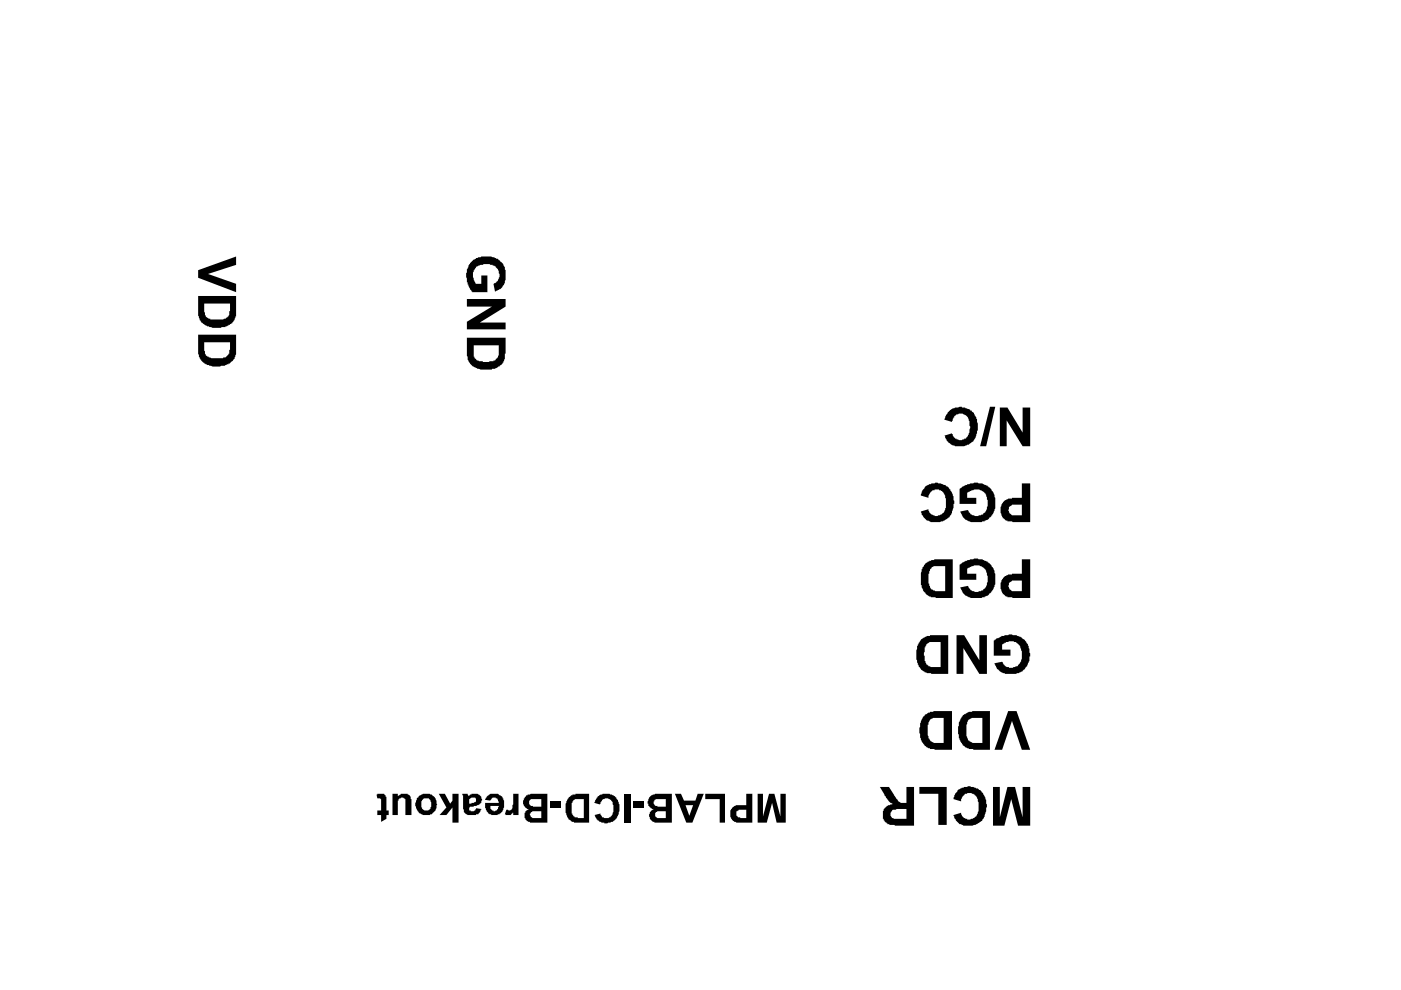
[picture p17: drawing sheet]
<svg xmlns="http://www.w3.org/2000/svg" width="297mm" height="210mm" viewBox="0 0 297 210" stroke-linecap="round" stroke-linejoin="round" font-family="sans-serif">
<g fill="#000">
<path d="M42 57.3l8.1-2.9v1.8l-6 1.9 6 2.1v1.7l-8.1-3zM99.5 56h.1a2.76 2.76 0 0 1 2.3-1.5l.1-.1a5.9 5.9 0 0 1 3.4 .5l.4 .1v.2a3.2 3.2 0 0 1 1.4 2.9v.3a3.1 3.1 0 0 1-2.3 3.4l-.3-1.6 .3-.2a2.1 2.1 0 0 0 1-1.9l-.3-1-.5-.6h-.2a3.3 3.3 0 0 0-2.9-.3l-.4 .1a2.12 2.12 0 0 0-1.3 2.3l.1 .8 .5 .8h1.1v-1.8h1.3v3.5h-3.2l-.3-.4a4 4 0 0 1-.8-2.4 2.09 2.09 0 0 1 0-1.7zM99 63.4h8.2v1.6l-5.5 3.4h5.5v1.4h-8.2v-1.6l5.3-3.2h-5.3zM200.9 87.5l1.1-.9 1.5-.4h.4v.2a2.91 2.91 0 0 1 2.4 1.1h.2v.4h.2l.1 .4a4.6 4.6 0 0 1 .5 2.9l-.1 .2-.4 1.4a3.7 3.7 0 0 1-2.4 1.8 4.2 4.2 0 0 1-3.4-.8v-.2l-.3-.1v-.3h-.1l-.4-.8 1.6-.5 .2 .3a1.84 1.84 0 0 0 1.9 1.1l.5-.1v-.2h.3l.4-.5h.1v-.3h.2l.1-.5v-.5a3.8 3.8 0 0 0-.6-3 1.96 1.96 0 0 0-2.6 0v.3h-.1l-.4 1-1.6-.5 .2-.7zM209.9 86.2h1.1l-1.9 8.4h-1.3zM212 86.4h1.6l3.2 5.3v-5.3h1.6v8.2h-1.6l-3.4-5.5v5.5h-1.4zM196 103.3l.4-.3a4.4 4.4 0 0 1 3-.5l.4 .2a2.52 2.52 0 0 1 1.9 1.6l.5 .9v.7a1.05 1.05 0 0 1 0 1.1v.6a3.7 3.7 0 0 1-5 2.9 2.73 2.73 0 0 1-2-2.1l1.7-.4a1.37 1.37 0 0 0 1.2 1.3v.1h.7l.1-.1a1.48 1.48 0 0 0 1.3-.9 4.3 4.3 0 0 0-.4-4.3l-.7-.2v-.1h-1v.1h-.4l-.7 .8-.1 .9-1.7-.5 .2-.8zM203.5 103.6l.9-.6 .7-.2v-.1l1.1-.2a2.09 2.09 0 0 1 1.6 0h.5l.9 .5a3.3 3.3 0 0 1 1.7 2.1 4.7 4.7 0 0 1-1 4.6h-.2v.2a4.2 4.2 0 0 1-2.9 .8 3.1 3.1 0 0 1-3.2-2.3l1.6-.3 .2 .5h.1a.86 .86 0 0 0 1 .7 1.05 1.05 0 0 0 1.1 0l.8-.2 .5-.7a3.8 3.8 0 0 0 0-3.7v-.1h-.1a2 2 0 0 0-2.5-.7h-.3l-.9 .5v1.2h1.9v1.2h-3.5zM203.5 119.7l.6-.5 1-.3v-.2l1.1-.1a2.09 2.09 0 0 1 1.6 0h.5l.9 .5a3.3 3.3 0 0 1 1.7 2.1 4.7 4.7 0 0 1-1 4.6h-.2v.2a4.2 4.2 0 0 1-2.9 .8 3.1 3.1 0 0 1-3.2-2.3l1.6-.3 .2 .5h.1a.86 .86 0 0 0 1 .6 1.05 1.05 0 0 0 1.1 0l.8-.1 .5-.7a3.8 3.8 0 0 0 0-3.7v-.1h-.1a2 2 0 0 0-2.5-.7h-.3l-.9 .5v1.1h1.9v1.3h-3.5zM202.8 134.7h1.6l3.2 5.3v-5.3h1.6v8.2h-1.6l-3.3-5.5v5.5h-1.5zM210.7 135.8l.6-.5 1-.3v-.2l1.5-.1 .1-.2h.7l.1 .2a3.8 3.8 0 0 1 2.9 1.4l.3 .5v.3h.2v.5l.2 .2v.8l.1 .1v.7h-.1a1.66 1.66 0 0 1-.4 1.4l-.1 .7h-.2a2.57 2.57 0 0 1-2.1 1.4v.2h-.6a5.1 5.1 0 0 1-2.9-.5v-.2l-.7-.4-.4-1.2 1.6-.3 .6 1 .7 .1a1.3 1.3 0 0 0 1.2 0l.5-.1a2.4 2.4 0 0 0 1.2-2.4 3.3 3.3 0 0 0-.9-2.5h-.1a2.27 2.27 0 0 0-2.6-.1l-.6 .3v1.1h1.7v1.3h-3.5zM213.8 150.8h1.7l2.9 8.2h-1.7l-2.1-6.1-2.1 6.1h-1.6z"/>
<path d="M79.8 168.5h.2v-.2h.6a.72 .72 0 0 1 1 .3h.2v.3h.1v2.9h.5v1h-.5v.8l-1.1 .7v-1.5h-.8v-1h.8v-2.4h-.2v-.1h-.6zM83.2 168.3h1.1v.6l.2-.3h.2a1.66 1.66 0 0 1 1.4-.3h.3v.2a.86 .86 0 0 1 .7 .9h.1v3.4h-1.2v-2.6a.87 .87 0 0 0-.5-1.1l-.8 .2-.2 .5h-.2v3h-1.1zM93 168.3h1.3l1.1 2.1 .5-.6v-1.5h1.3v6.1h-1.3v-3.2l-1.3 1.6h-1.4l1.4-1.6zM108.8 168.3h1.1v4.5h-1.1v-.6a1.15 1.15 0 0 1-1.8 .4l.4-.9h.1a.75 .75 0 0 0 .9 0 .75 .75 0 0 0 .2-.8l.2-.3zM116.7 169.9h2.2v1.3h-2.2zM126.5 169.1h.2l.1-.3a3.5 3.5 0 0 1 3.6 0l.3 .5a3.5 3.5 0 0 1 .2 3.8l-.2 .5h-.2l-.1 .3-.5 .4-.8 .1a1.05 1.05 0 0 1-1.1 0h-.5v-.1h-.3l-.5-.4-.7-1.1 1.3-.3v.1a1.27 1.27 0 0 0 2 .7l.3-.2a3.5 3.5 0 0 0 0-3.5h-.2a1.19 1.19 0 0 0-1.4-.2l-.4 .2-.4 1-1.2-.4zM132.3 168.3h1.3v6.1h-1.3zM134.2 169.9h2.3v1.3h-2.3zM149.5 168.3h4.2v6.1h-1.1v-5h-3.1zM160.6 168.3h1.2v4.8l1.3-4.8h1.1l1.3 4.8v-4.8h1.1v6.1h-1.9l-1-4.2-1.1 4.2h-2zM194.9 166.9h5.8v8h-1.8v-6.6h-4zM203 167.7l.3-.4a4.4 4.4 0 0 1 3-.4l.4 .1a2.52 2.52 0 0 1 1.9 1.6l.5 1v.6a1.05 1.05 0 0 1 0 1.2v.6a3.7 3.7 0 0 1-5 2.9 2.73 2.73 0 0 1-1.9-2.1l1.6-.5a1.37 1.37 0 0 0 1.3 1.3v.2h.6l.2-.2a1.48 1.48 0 0 0 1.3-.8 4.3 4.3 0 0 0-.5-4.3l-.7-.2v-.2h-.9v.2h-.5v.2l-.5 .3-.3 .6v.5l-1.6-.5 .1-.8z"/>
<path d="M210.5 166.9h1.5v6.4l1.6-6.4h1.6l1.6 6.4v-6.4h1.6v8.2h-2.6l-1.4-5.7-1.5 5.7h-2.4z"/>
<path d="M42 62.8h8.1v3.3a2.73 2.73 0 0 1-1 2.4l-.3 .2v.2h-.4v.1l-.9 .4a6 6 0 0 1-4.2-.5v-.2h-.2a2.91 2.91 0 0 1-1.1-2.4zM43.3 64.4v1.7l.2 .4a.86 .86 0 0 0 .6 .9l.5 .2v.1h1.1a3.1 3.1 0 0 0 2.7-.6l.2-.3v-.8h.2v-1.6z"/>
<path d="M42 71h8.1v3a3.6 3.6 0 0 1-.7 2.4l-.3 .2v.2a3.8 3.8 0 0 1-2.3 .8l-.3 .1a4.3 4.3 0 0 1-3.8-1.3l-.5-.8v-.5h-.2zM43.3 72.6v1.7l.2 .4a.83 .83 0 0 0 .8 .9v.2l.4 .1h.9a4.4 4.4 0 0 0 2.4-.3l.3-.3a1.06 1.06 0 0 0 .3-1.1h.2v-1.6z"/>
<path d="M99 71.6h8.2v3.4h-.2v.1a2.27 2.27 0 0 1-.9 2.3l-.2 .3h-.1a4.6 4.6 0 0 1-2.6 .7 3.4 3.4 0 0 1-3.6-1.5h-.1l-.3-.6v-.7l-.2-.1zM100.4 73.2v1.5a1.62 1.62 0 0 0 .8 1.7l.4 .2h.8v.2h1.3l.1-.2h.8v-.2h.3l.4-.5 .3-.1 .2-.5v-2.1z"/>
<path d="M212.5 122.8h.1a1.8 1.8 0 0 1 2-1v-.2h2.1v-3h1.7v8.2h-3.7l-.5-.2a1.88 1.88 0 0 1-1.9-1.6l-.2-.1v-1.3zM213.9 123.6v.5l-.1 .1 .1 .5a1.63 1.63 0 0 0 1.9 .6h.9v-2.2h-1.2a1.66 1.66 0 0 0-1.4 .3v.2z"/>
<path d="M212.5 106.7h.1a1.8 1.8 0 0 1 2-1v-.1h2.1v-3.1h1.7v8.2h-3.7l-.5-.2a1.88 1.88 0 0 1-1.9-1.6l-.2-.1v-1.3zM213.9 107.5v.5l-.1 .1 .1 .5a1.63 1.63 0 0 0 1.9 .7h.9v-2.3h-1.2a1.66 1.66 0 0 0-1.4 .3v.2z"/>
<path d="M196.2 119.4l.5-.2v-.1h.3v-.2l1-.2 .1-.1h3.9v8.2h-3.5l-.4-.2a2.31 2.31 0 0 1-2.1-1.1l-.3-.2-.1-.4a6.5 6.5 0 0 1-.2-3.7v-.5h.2v-.3zM197.2 120.7v.1a6 6 0 0 0-.3 2.9h.1v.5h.2a.61 .61 0 0 0 .6 .8v.2l.5 .1h2.1v-5.3h-1.8a1.3 1.3 0 0 0-1.3 .7z"/>
<path d="M195.1 135.8l.5-.3v-.2l.9-.5h.7v-.1h3.8v8.2h-3.5l-.5-.2a2.53 2.53 0 0 1-2.1-1.3 6 6 0 0 1-.3-4.8h.2v-.3h.1zM196.4 136.6v.3h-.2v.3h-.2v.9a1.05 1.05 0 0 0 0 1.1v.9h.2a.86 .86 0 0 0 .7 1v.2l.4 .1h2.1v-5.3h-1.6a1.06 1.06 0 0 0-1.1 .3z"/>
<path d="M195.7 151.9l.3-.2 .2-.3h.3v-.2l.7-.1v-.2h.6l.2-.1h3.8v8.2h-3.7v-.2a2.42 2.42 0 0 1-2.4-1.1l-.1-.3a5.8 5.8 0 0 1-.7-2.9l.2-.4v-.8zM197.2 152.5l-.2 .4a6.3 6.3 0 0 0-.3 3l.2 .5a1.82 1.82 0 0 0 2.2 1.1h1v-5.3h-2.3z"/>
<path d="M203.9 151.9l.5-.3v-.2h.3v-.2l.4-.1 .9-.2 .2-.1h3.7v8.2h-3.6v-.2h-.4a2.57 2.57 0 0 1-2.1-1.4 4.6 4.6 0 0 1-.7-2.6l.2-1.6zM205.2 152.7v.2a6.4 6.4 0 0 0-.1 3.5 1.82 1.82 0 0 0 2.2 1.1h1v-5.3h-2.3z"/>
<path d="M88.4 169.3l.3-.2a1.99 1.99 0 0 1 2.6-.6 1.72 1.72 0 0 1 1.3 1.9l.1 .2-.1 .1v.7l-.2 .4-.3 .2a1.79 1.79 0 0 1-2.1 .8 1.94 1.94 0 0 1-1.8-1.8l-.2-.1v-.7zM89.5 169.6v.2a1.5 1.5 0 0 0 .5 2h.5a.61 .61 0 0 0 .8-.6 1.37 1.37 0 0 0-.5-1.9h-.2a.72 .72 0 0 0-.9 .3z"/>
<path d="M98 168.3h1.2l.1 .5h.2v-.2a2.02 2.02 0 0 1 2.4 .2l.3 .6-.2 .8h-.1l-.2 .4-.6 .1v.2h-.7v.1a.72 .72 0 0 0-.9 .4v.4h.1a.8 .8 0 0 0 1.3-.4l1.1 .1-.4 1a3.9 3.9 0 0 1-2.4 .3 1.1 1.1 0 0 1-.9-1.1l-.1-.2v-2.9h-.2zM99.5 169.4v1h.5v-.2h.1a.7 .7 0 0 0 .7-.2 .7 .7 0 0 0 .1-.7 1.3 1.3 0 0 0-1.3 0v.1z"/>
<path d="M103 169.1h.2v-.2a2.22 2.22 0 0 1 2.6-.4l.6 .3 .2 .3a2.92 2.92 0 0 1-.5 3.4 2.74 2.74 0 0 1-2.6 0l-.5-.8v-.3h-.1v-1.2h2.9v-.3h-.2a.81 .81 0 0 0-.7-.8 .81 .81 0 0 0-.9 .7l-1.1-.2zM104 170.9v.3a.57 .57 0 0 0 .6 .6v.2a.83 .83 0 0 0 1-.8l.2-.3z"/>
<path d="M111.5 168.6l1-.3h3.6v6.1h-3.8v-.1h-.1a1.44 1.44 0 0 1-1-1.2 1.44 1.44 0 0 1 .7-1.4h.1v-.2h-.1a1.58 1.58 0 0 1-.8-2.1zM112.3 172.5a.89 .89 0 0 0 1.2 1h1.3v-1.5h-1.2a.87 .87 0 0 0-1.1 .5zM112.2 169.8a.72 .72 0 0 0 .3 .9v.2h.5v.1h1.8v-1.6h-1.5a.72 .72 0 0 0-1 .4z"/>
<path d="M120.4 169.3l.6-.5v-.2l1-.1v-.2h2.9v6.1h-3.2v-.1h-.5l-.2-.4-.4-.1a4.6 4.6 0 0 1-.7-2.6 1.66 1.66 0 0 1 .3-1.4zM121.4 169.9l-.2 1a2.57 2.57 0 0 0 .5 2.2h.1v.2h.7v.2h1.3v-4.1h-1.1a.87 .87 0 0 0-1.2 .5z"/>
<path d="M137.6 169.1l.2-.2a2.97 2.97 0 0 1 2.6-.6h2v6.1h-2.7a1.8 1.8 0 0 1-2.1-1.4l.2-.5a.84 .84 0 0 1 .6-.8l.2-.2-.5-.1a1.33 1.33 0 0 1-.6-1.8zM138.9 172.3a.87 .87 0 0 0 .5 1.2h1.8v-1.5h-1.8zM138.7 169.6v.2a.66 .66 0 0 0-.1 .7 .66 .66 0 0 0 .6 .4h.2v.1h1.8v-1.6h-2.1z"/>
<path d="M143.1 168.3h1.3l.6 1.5h2.4l.5-1.5h1.3l-2.4 6.1h-1.3zM145.3 170.7l.9 2.3 .8-2.3z"/>
<path d="M155 171.5h.2v-.1a2.11 2.11 0 0 1 2.2-.7h.8v-2.4h1.3v6.1h-2.4a1.88 1.88 0 0 1-2.1-.9v-.2h-.2v-1.5zM156.1 172v.2a.72 .72 0 0 0 .4 .9v.2h.4v.2h1.3v-1.8h-.8a1.06 1.06 0 0 0-1.1 .3z"/>
<path d="M186.6 166.9h1.9l1.1 1.9h.2l.6 1.1h.2a1.2 1.2 0 0 0 1.3 .3h.3v-3.3h1.6v8.2h-4l-.2-.2h-.8a2.05 2.05 0 0 1-1.6-1.6v-1.3l.2-.2a.84 .84 0 0 1 .6-.8v-.1l.3-.2 1-.3-.5-.2-.5-.6h-.1zM189 172a1.37 1.37 0 0 0 0 1.3l.4 .2v.1h2.8v-2.1h-2.1l-.2 .2h-.6l-.2 .3z"/>
</g>
</svg>
